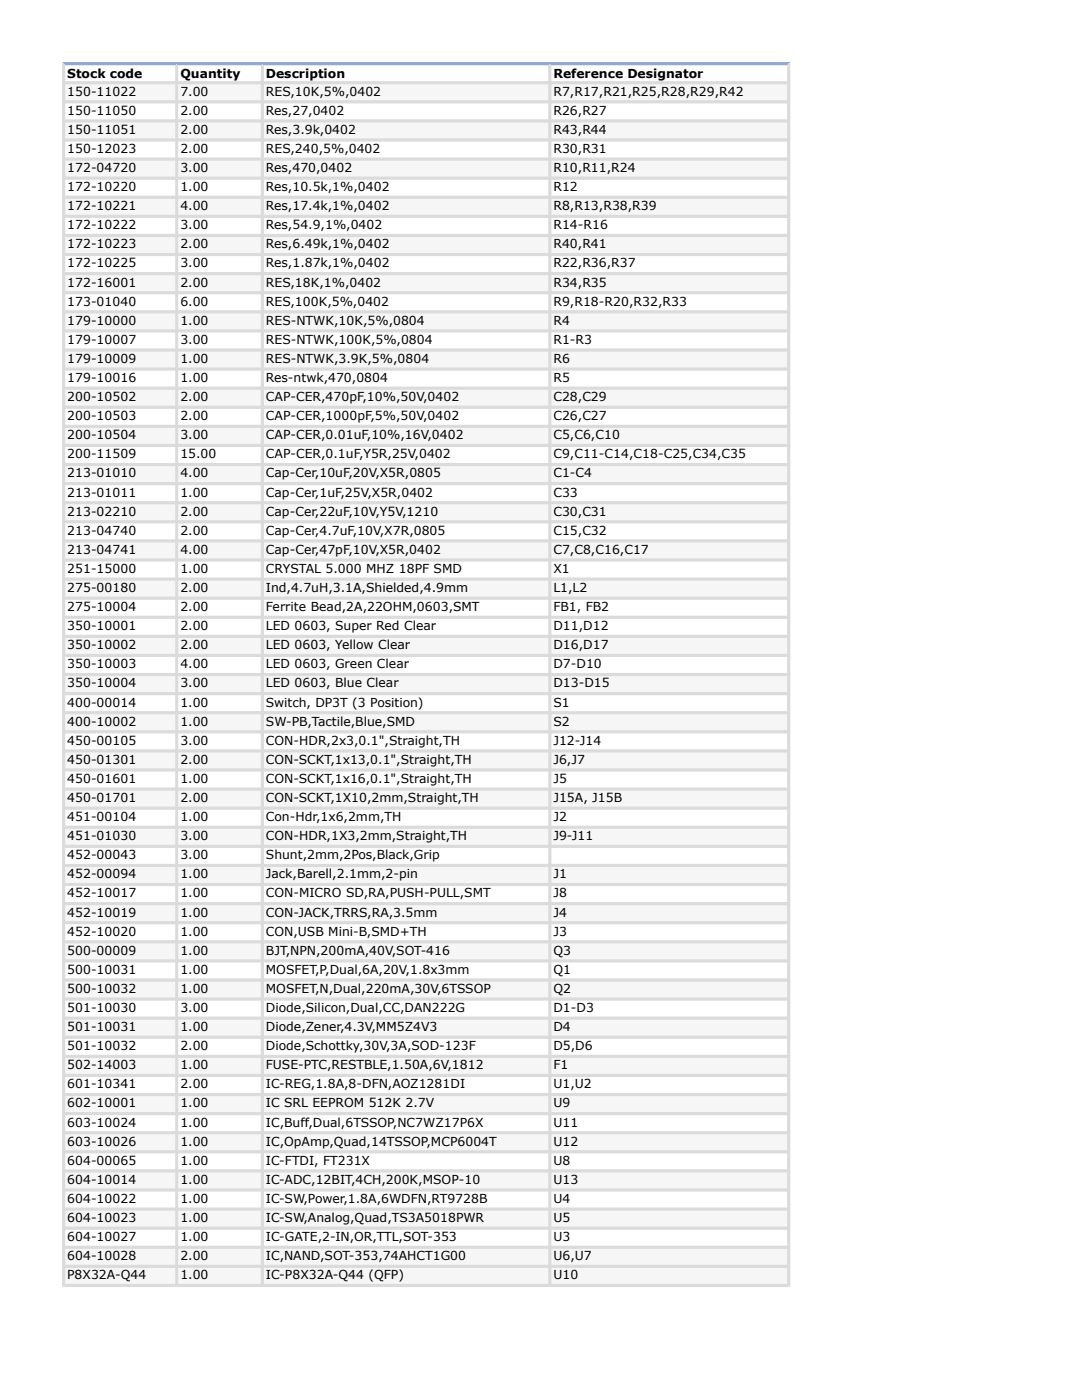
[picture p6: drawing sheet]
<svg xmlns="http://www.w3.org/2000/svg" width="216mm" height="279mm" viewBox="0 0 216 279" stroke-linecap="round" stroke-linejoin="round" font-family="sans-serif">
<defs><g id="words">
<g font-size="2.5">
<text x="13.4" y="15.6">Stock code</text>
<text x="36" y="15.6">Quantity</text>
<text x="53.1" y="15.6">Description</text>
<text x="110.4" y="15.6">Reference Designator</text>
<text x="13.4" y="19.1">150-11022</text>
<text x="13.4" y="22.9">150-11050</text>
<text x="36" y="19.1">7.00</text>
<text x="36" y="22.9">2.00</text>
<text x="53.1" y="19.1">RES,10K,5%,0402</text>
<text x="53.1" y="22.9">Res,27,0402</text>
<text x="110.4" y="19.1">R7,R17,R21,R25,R28,R29,R42</text>
<text x="110.4" y="22.9">R26,R27</text>
<text x="13.4" y="26.7">150-11051</text>
<text x="36" y="26.7">2.00</text>
<text x="53.1" y="26.7">Res,3.9k,0402</text>
<text x="110.4" y="26.7">R43,R44</text>
<text x="13.4" y="30.5">150-12023</text>
<text x="13.4" y="34.3">172-04720</text>
<text x="36" y="30.5">2.00</text>
<text x="36" y="34.3">3.00</text>
<text x="53.1" y="30.5">RES,240,5%,0402</text>
<text x="53.1" y="34.3">Res,470,0402</text>
<text x="110.4" y="30.5">R30,R31</text>
<text x="110.4" y="34.3">R10,R11,R24</text>
<text x="13.4" y="38.1">172-10220</text>
<text x="13.4" y="41.9">172-10221</text>
<text x="36" y="38.1">1.00</text>
<text x="36" y="41.9">4.00</text>
<text x="53.1" y="38.1">Res,10.5k,1%,0402</text>
<text x="53.1" y="41.9">Res,17.4k,1%,0402</text>
<text x="110.4" y="38.1">R12</text>
<text x="110.4" y="41.9">R8,R13,R38,R39</text>
<text x="13.4" y="45.8">172-10222</text>
<text x="36" y="45.8">3.00</text>
<text x="53.1" y="45.8">Res,54.9,1%,0402</text>
<text x="110.4" y="45.8">R14-R16</text>
<text x="13.4" y="49.6">172-10223</text>
<text x="13.4" y="53.4">172-10225</text>
<text x="36" y="49.6">2.00</text>
<text x="36" y="53.4">3.00</text>
<text x="53.1" y="49.6">Res,6.49k,1%,0402</text>
<text x="53.1" y="53.4">Res,1.87k,1%,0402</text>
<text x="110.4" y="49.6">R40,R41</text>
<text x="110.4" y="53.4">R22,R36,R37</text>
<text x="13.4" y="57.2">172-16001</text>
<text x="36" y="57.2">2.00</text>
<text x="53.1" y="57.2">RES,18K,1%,0402</text>
<text x="110.4" y="57.2">R34,R35</text>
<text x="13.4" y="61">173-01040</text>
<text x="13.4" y="64.8">179-10000</text>
<text x="36" y="61">6.00</text>
<text x="36" y="64.8">1.00</text>
<text x="53.1" y="61">RES,100K,5%,0402</text>
<text x="53.1" y="64.8">RES-NTWK,10K,5%,0804</text>
<text x="110.4" y="61">R9,R18-R20,R32,R33</text>
<text x="110.4" y="64.8">R4</text>
<text x="13.4" y="68.6">179-10007</text>
<text x="36" y="68.6">3.00</text>
<text x="53.1" y="68.6">RES-NTWK,100K,5%,0804</text>
<text x="110.4" y="68.6">R1-R3</text>
<text x="13.4" y="72.4">179-10009</text>
<text x="13.4" y="76.2">179-10016</text>
<text x="36" y="72.4">1.00</text>
<text x="36" y="76.2">1.00</text>
<text x="53.1" y="72.4">RES-NTWK,3.9K,5%,0804</text>
<text x="53.1" y="76.2">Res-ntwk,470,0804</text>
<text x="110.4" y="72.4">R6</text>
<text x="110.4" y="76.2">R5</text>
<text x="13.4" y="80">200-10502</text>
<text x="13.4" y="83.9">200-10503</text>
<text x="36" y="80">2.00</text>
<text x="36" y="83.9">2.00</text>
<text x="53.1" y="80">CAP-CER,470pF,10%,50V,0402</text>
<text x="53.1" y="83.9">CAP-CER,1000pF,5%,50V,0402</text>
<text x="110.4" y="80">C28,C29</text>
<text x="110.4" y="83.9">C26,C27</text>
<text x="13.4" y="87.7">200-10504</text>
<text x="36" y="87.7">3.00</text>
<text x="53.1" y="87.7">CAP-CER,0.01uF,10%,16V,0402</text>
<text x="110.4" y="87.7">C5,C6,C10</text>
<text x="13.4" y="91.5">200-11509</text>
<text x="13.4" y="95.3">213-01010</text>
<text x="36" y="91.5">15.00</text>
<text x="36" y="95.3">4.00</text>
<text x="53.1" y="91.5">CAP-CER,0.1uF,Y5R,25V,0402</text>
<text x="53.1" y="95.3">Cap-Cer,10uF,20V,X5R,0805</text>
<text x="110.4" y="91.5">C9,C11-C14,C18-C25,C34,C35</text>
<text x="110.4" y="95.3">C1-C4</text>
<text x="13.4" y="99.1">213-01011</text>
<text x="36" y="99.1">1.00</text>
<text x="53.1" y="99.1">Cap-Cer,1uF,25V,X5R,0402</text>
<text x="110.4" y="99.1">C33</text>
<text x="13.4" y="102.9">213-02210</text>
<text x="13.4" y="106.7">213-04740</text>
<text x="36" y="102.9">2.00</text>
<text x="36" y="106.7">2.00</text>
<text x="53.1" y="102.9">Cap-Cer,22uF,10V,Y5V,1210</text>
<text x="53.1" y="106.7">Cap-Cer,4.7uF,10V,X7R,0805</text>
<text x="110.4" y="102.9">C30,C31</text>
<text x="110.4" y="106.7">C15,C32</text>
<text x="13.4" y="110.5">213-04741</text>
<text x="36" y="110.5">4.00</text>
<text x="53.1" y="110.5">Cap-Cer,47pF,10V,X5R,0402</text>
<text x="110.4" y="110.5">C7,C8,C16,C17</text>
<text x="13.4" y="114.3">251-15000</text>
<text x="13.4" y="118.1">275-00180</text>
<text x="36" y="114.3">1.00</text>
<text x="36" y="118.1">2.00</text>
<text x="53.1" y="114.3">CRYSTAL 5.000 MHZ 18PF SMD</text>
<text x="53.1" y="118.1">Ind,4.7uH,3.1A,Shielded,4.9mm</text>
<text x="110.4" y="114.3">X1</text>
<text x="110.4" y="118.1">L1,L2</text>
<text x="13.4" y="122">275-10004</text>
<text x="13.4" y="125.8">350-10001</text>
<text x="36" y="122">2.00</text>
<text x="36" y="125.8">2.00</text>
<text x="53.1" y="122">Ferrite Bead,2A,22OHM,0603,SMT</text>
<text x="53.1" y="125.8">LED 0603, Super Red Clear</text>
<text x="110.4" y="122">FB1, FB2</text>
<text x="110.4" y="125.8">D11,D12</text>
<text x="13.4" y="129.6">350-10002</text>
<text x="36" y="129.6">2.00</text>
<text x="53.1" y="129.6">LED 0603, Yellow Clear</text>
<text x="110.4" y="129.6">D16,D17</text>
<text x="13.4" y="133.4">350-10003</text>
<text x="13.4" y="137.2">350-10004</text>
<text x="36" y="133.4">4.00</text>
<text x="36" y="137.2">3.00</text>
<text x="53.1" y="133.4">LED 0603, Green Clear</text>
<text x="53.1" y="137.2">LED 0603, Blue Clear</text>
<text x="110.4" y="133.4">D7-D10</text>
<text x="110.4" y="137.2">D13-D15</text>
<text x="13.4" y="141">400-00014</text>
<text x="36" y="141">1.00</text>
<text x="53.1" y="141">Switch, DP3T (3 Position)</text>
<text x="110.4" y="141">S1</text>
<text x="13.4" y="144.8">400-10002</text>
<text x="13.4" y="148.6">450-00105</text>
<text x="36" y="144.8">1.00</text>
<text x="36" y="148.6">3.00</text>
<text x="53.1" y="144.8">SW-PB,Tactile,Blue,SMD</text>
<text x="53.1" y="148.6">CON-HDR,2x3,0.1&quot;,Straight,TH</text>
<text x="110.4" y="144.8">S2</text>
<text x="110.4" y="148.6">J12-J14</text>
<text x="13.4" y="152.4">450-01301</text>
<text x="36" y="152.4">2.00</text>
<text x="53.1" y="152.4">CON-SCKT,1x13,0.1&quot;,Straight,TH</text>
<text x="110.4" y="152.4">J6,J7</text>
<text x="13.4" y="156.2">450-01601</text>
<text x="13.4" y="160.1">450-01701</text>
<text x="36" y="156.2">1.00</text>
<text x="36" y="160.1">2.00</text>
<text x="53.1" y="156.2">CON-SCKT,1x16,0.1&quot;,Straight,TH</text>
<text x="53.1" y="160.1">CON-SCKT,1X10,2mm,Straight,TH</text>
<text x="110.4" y="156.2">J5</text>
<text x="110.4" y="160.1">J15A, J15B</text>
<text x="13.4" y="163.9">451-00104</text>
<text x="13.4" y="167.7">451-01030</text>
<text x="36" y="163.9">1.00</text>
<text x="36" y="167.7">3.00</text>
<text x="53.1" y="163.9">Con-Hdr,1x6,2mm,TH</text>
<text x="53.1" y="167.7">CON-HDR,1X3,2mm,Straight,TH</text>
<text x="110.4" y="163.9">J2</text>
<text x="110.4" y="167.7">J9-J11</text>
<text x="13.4" y="171.5">452-00043</text>
<text x="36" y="171.5">3.00</text>
<text x="53.1" y="171.5">Shunt,2mm,2Pos,Black,Grip</text>
<text x="13.4" y="175.3">452-00094</text>
<text x="13.4" y="179.1">452-10017</text>
<text x="36" y="175.3">1.00</text>
<text x="36" y="179.1">1.00</text>
<text x="53.1" y="175.3">Jack,Barell,2.1mm,2-pin</text>
<text x="53.1" y="179.1">CON-MICRO SD,RA,PUSH-PULL,SMT</text>
<text x="110.4" y="175.3">J1</text>
<text x="110.4" y="179.1">J8</text>
<text x="13.4" y="182.9">452-10019</text>
<text x="36" y="182.9">1.00</text>
<text x="53.1" y="182.9">CON-JACK,TRRS,RA,3.5mm</text>
<text x="110.4" y="182.9">J4</text>
<text x="13.4" y="186.7">452-10020</text>
<text x="13.4" y="190.5">500-00009</text>
<text x="36" y="186.7">1.00</text>
<text x="36" y="190.5">1.00</text>
<text x="53.1" y="186.7">CON,USB Mini-B,SMD+TH</text>
<text x="53.1" y="190.5">BJT,NPN,200mA,40V,SOT-416</text>
<text x="110.4" y="186.7">J3</text>
<text x="110.4" y="190.5">Q3</text>
<text x="13.4" y="194.3">500-10031</text>
<text x="36" y="194.3">1.00</text>
<text x="53.1" y="194.3">MOSFET,P,Dual,6A,20V,1.8x3mm</text>
<text x="110.4" y="194.3">Q1</text>
<text x="13.4" y="198.2">500-10032</text>
<text x="13.4" y="202">501-10030</text>
<text x="36" y="198.2">1.00</text>
<text x="36" y="202">3.00</text>
<text x="53.1" y="198.2">MOSFET,N,Dual,220mA,30V,6TSSOP</text>
<text x="53.1" y="202">Diode,Silicon,Dual,CC,DAN222G</text>
<text x="110.4" y="198.2">Q2</text>
<text x="110.4" y="202">D1-D3</text>
<text x="13.4" y="205.8">501-10031</text>
<text x="13.4" y="209.6">501-10032</text>
<text x="36" y="205.8">1.00</text>
<text x="36" y="209.6">2.00</text>
<text x="53.1" y="205.8">Diode,Zener,4.3V,MM5Z4V3</text>
<text x="53.1" y="209.6">Diode,Schottky,30V,3A,SOD-123F</text>
<text x="110.4" y="205.8">D4</text>
<text x="110.4" y="209.6">D5,D6</text>
<text x="13.4" y="213.4">502-14003</text>
<text x="36" y="213.4">1.00</text>
<text x="53.1" y="213.4">FUSE-PTC,RESTBLE,1.50A,6V,1812</text>
<text x="110.4" y="213.4">F1</text>
<text x="13.4" y="217.2">601-10341</text>
<text x="13.4" y="221">602-10001</text>
<text x="36" y="217.2">2.00</text>
<text x="36" y="221">1.00</text>
<text x="53.1" y="217.2">IC-REG,1.8A,8-DFN,AOZ1281DI</text>
<text x="53.1" y="221">IC SRL EEPROM 512K 2.7V</text>
<text x="110.4" y="217.2">U1,U2</text>
<text x="110.4" y="221">U9</text>
<text x="13.4" y="224.8">603-10024</text>
<text x="36" y="224.8">1.00</text>
<text x="53.1" y="224.8">IC,Buff,Dual,6TSSOP,NC7WZ17P6X</text>
<text x="110.4" y="224.8">U11</text>
<text x="13.4" y="228.6">603-10026</text>
<text x="13.4" y="232.4">604-00065</text>
<text x="36" y="228.6">1.00</text>
<text x="36" y="232.4">1.00</text>
<text x="53.1" y="228.6">IC,OpAmp,Quad,14TSSOP,MCP6004T</text>
<text x="53.1" y="232.4">IC-FTDI, FT231X</text>
<text x="110.4" y="228.6">U12</text>
<text x="110.4" y="232.4">U8</text>
<text x="13.4" y="236.3">604-10014</text>
<text x="36" y="236.3">1.00</text>
<text x="53.1" y="236.3">IC-ADC,12BIT,4CH,200K,MSOP-10</text>
<text x="110.4" y="236.3">U13</text>
<text x="13.4" y="240.1">604-10022</text>
<text x="13.4" y="243.9">604-10023</text>
<text x="36" y="240.1">1.00</text>
<text x="36" y="243.9">1.00</text>
<text x="53.1" y="240.1">IC-SW,Power,1.8A,6WDFN,RT9728B</text>
<text x="53.1" y="243.9">IC-SW,Analog,Quad,TS3A5018PWR</text>
<text x="110.4" y="240.1">U4</text>
<text x="110.4" y="243.9">U5</text>
<text x="13.4" y="247.7">604-10027</text>
<text x="13.4" y="251.5">604-10028</text>
<text x="36" y="247.7">1.00</text>
<text x="36" y="251.5">2.00</text>
<text x="53.1" y="247.7">IC-GATE,2-IN,OR,TTL,SOT-353</text>
<text x="53.1" y="251.5">IC,NAND,SOT-353,74AHCT1G00</text>
<text x="110.4" y="247.7">U3</text>
<text x="110.4" y="251.5">U6,U7</text>
<text x="13.4" y="255.3">P8X32A-Q44</text>
<text x="36" y="255.3">1.00</text>
<text x="53.1" y="255.3">IC-P8X32A-Q44 (QFP)</text>
<text x="110.4" y="255.3">U10</text>
</g>
</g></defs>
<g fill="#f6f6f6">
<path d="M12.7 16.5h144.6v3.8h-144.6z" fill-rule="evenodd"/>
<path d="M12.7 24.1h144.6v3.8h-144.6z" fill-rule="evenodd"/>
<path d="M12.7 31.7h144.6v3.8h-144.6z" fill-rule="evenodd"/>
<path d="M12.7 39.3h144.6v3.8h-144.6z" fill-rule="evenodd"/>
<path d="M12.7 47h144.6v3.8h-144.6z" fill-rule="evenodd"/>
<path d="M12.7 54.6h144.6v3.8h-144.6z" fill-rule="evenodd"/>
<path d="M12.7 62.2h144.6v3.8h-144.6z" fill-rule="evenodd"/>
<path d="M12.7 69.8h144.6v3.8h-144.6z" fill-rule="evenodd"/>
<path d="M12.7 77.4h144.6v3.8h-144.6z" fill-rule="evenodd"/>
<path d="M12.7 85.1h144.6v3.8h-144.6z" fill-rule="evenodd"/>
<path d="M12.7 92.7h144.6v3.8h-144.6z" fill-rule="evenodd"/>
<path d="M12.7 100.3h144.6v3.8h-144.6z" fill-rule="evenodd"/>
<path d="M12.7 107.9h144.6v3.8h-144.6z" fill-rule="evenodd"/>
<path d="M12.7 115.5h144.6v3.8h-144.6z" fill-rule="evenodd"/>
<path d="M12.7 127h144.6v3.8h-144.6z" fill-rule="evenodd"/>
<path d="M12.7 134.6h144.6v3.8h-144.6z" fill-rule="evenodd"/>
<path d="M12.7 142.2h144.6v3.8h-144.6z" fill-rule="evenodd"/>
<path d="M12.7 149.8h144.6v3.8h-144.6z" fill-rule="evenodd"/>
<path d="M12.7 157.4h144.6v3.9h-144.6z" fill-rule="evenodd"/>
<path d="M12.7 165.1h144.6v3.8h-144.6z" fill-rule="evenodd"/>
<path d="M12.7 172.7h144.6v3.8h-144.6z" fill-rule="evenodd"/>
<path d="M12.7 180.3h144.6v3.8h-144.6z" fill-rule="evenodd"/>
<path d="M12.7 187.9h144.6v3.8h-144.6z" fill-rule="evenodd"/>
<path d="M12.7 195.5h144.6v3.9h-144.6z" fill-rule="evenodd"/>
<path d="M12.7 203.2h144.6v3.8h-144.6z" fill-rule="evenodd"/>
<path d="M12.7 210.8h144.6v3.8h-144.6z" fill-rule="evenodd"/>
<path d="M12.7 218.4h144.6v3.8h-144.6z" fill-rule="evenodd"/>
<path d="M12.7 226h144.6v3.8h-144.6z" fill-rule="evenodd"/>
<path d="M12.7 233.6h144.6v3.9h-144.6z" fill-rule="evenodd"/>
<path d="M12.7 241.3h144.6v3.8h-144.6z" fill-rule="evenodd"/>
<path d="M12.7 248.9h144.6v7.6h-144.6z" fill-rule="evenodd"/>
</g>
<path d="M12.4 12.4h145.3l-.6 .6h-144.1z" fill-rule="evenodd" fill="#7caaec"/>
<g fill="#dcdadc">
<path d="M12.7 16.5l.3-.3h144.1l.3 .3-.3 .3h-144.1z" fill-rule="evenodd"/>
<path d="M12.7 20.3l.3-.3h144.1l.3 .3-.3 .3h-144.1z" fill-rule="evenodd"/>
<path d="M13 23.8h144.1l.3 .3-.3 .3h-144.1l-.3-.3z" fill-rule="evenodd"/>
<path d="M13 27.6h144.1l.3 .3-.3 .4h-144.1l-.3-.4z" fill-rule="evenodd"/>
<path d="M13 31.4h144.1l.3 .4-.3 .3h-144.1l-.3-.3z" fill-rule="evenodd"/>
<path d="M12.7 35.6l.3-.4h144.1l.3 .4-.3 .3h-144.1z" fill-rule="evenodd"/>
<path d="M12.7 39.4l.3-.3h144.1l.3 .3-.3 .3h-144.1z" fill-rule="evenodd"/>
<path d="M13 42.9h144.1l.3 .3-.3 .3h-144.1l-.3-.3z" fill-rule="evenodd"/>
<path d="M13 46.7h144.1l.3 .3-.3 .3h-144.1l-.3-.3z" fill-rule="evenodd"/>
<path d="M13 50.5h144.1l.3 .3-.3 .3h-144.1l-.3-.3z" fill-rule="evenodd"/>
<path d="M12.7 54.6l.3-.3h144.1l.3 .3-.3 .3h-144.1z" fill-rule="evenodd"/>
<path d="M12.7 58.4l.3-.3h144.1l.3 .3-.3 .3h-144.1z" fill-rule="evenodd"/>
<path d="M13 61.9h144.1l.3 .3-.3 .3h-144.1l-.3-.3z" fill-rule="evenodd"/>
<path d="M13 65.7h144.1l.3 .3-.3 .4h-144.1l-.3-.4z" fill-rule="evenodd"/>
<path d="M13 69.5h144.1l.3 .3-.3 .4h-144.1l-.3-.4z" fill-rule="evenodd"/>
<path d="M12.7 73.7l.3-.4h144.1l.3 .4-.3 .3h-144.1z" fill-rule="evenodd"/>
<path d="M12.7 77.5l.3-.3h144.1l.3 .3-.3 .3h-144.1z" fill-rule="evenodd"/>
<path d="M13 81h144.1l.3 .3-.3 .3h-144.1l-.3-.3z" fill-rule="evenodd"/>
<path d="M13 84.8h144.1l.3 .3-.3 .3h-144.1l-.3-.3z" fill-rule="evenodd"/>
<path d="M13 88.6h144.1l.3 .3-.3 .3h-144.1l-.3-.3z" fill-rule="evenodd"/>
<path d="M12.7 92.7l.3-.3h144.1l.3 .3-.3 .3h-144.1z" fill-rule="evenodd"/>
<path d="M12.7 96.5l.3-.3h144.1l.3 .3-.3 .3h-144.1z" fill-rule="evenodd"/>
<path d="M12.7 100.3l.3-.3h144.1l.3 .3-.3 .3h-144.1z" fill-rule="evenodd"/>
<path d="M13 103.8h144.1l.3 .3-.3 .4h-144.1l-.3-.4z" fill-rule="evenodd"/>
<path d="M12.7 107.9l.3-.3h144.1l.3 .3-.3 .4h-144.1z" fill-rule="evenodd"/>
<path d="M12.7 111.8l.3-.4h144.1l.3 .4-.3 .3h-144.1z" fill-rule="evenodd"/>
<path d="M12.7 115.6l.3-.3h144.1l.3 .3-.3 .3h-144.1z" fill-rule="evenodd"/>
<path d="M12.7 119.4l.3-.3h144.1l.3 .3-.3 .3h-144.1z" fill-rule="evenodd"/>
<path d="M13 122.9h144.1l.3 .3-.3 .3h-144.1l-.3-.3z" fill-rule="evenodd"/>
<path d="M12.7 127l.3-.3h144.1l.3 .3-.3 .3h-144.1z" fill-rule="evenodd"/>
<path d="M12.7 130.8l.3-.3h144.1l.3 .3-.3 .3h-144.1z" fill-rule="evenodd"/>
<path d="M12.7 134.6l.3-.3h144.1l.3 .3-.3 .3h-144.1z" fill-rule="evenodd"/>
<path d="M12.7 138.4l.3-.3h144.1l.3 .3-.3 .3h-144.1z" fill-rule="evenodd"/>
<path d="M13 141.9h144.1l.3 .3-.3 .4h-144.1l-.3-.4z" fill-rule="evenodd"/>
<path d="M12.7 146l.3-.3h144.1l.3 .3-.3 .4h-144.1z" fill-rule="evenodd"/>
<path d="M12.7 149.9l.3-.4h144.1l.3 .4-.3 .3h-144.1z" fill-rule="evenodd"/>
<path d="M12.7 153.7l.3-.3h144.1l.3 .3-.3 .3h-144.1z" fill-rule="evenodd"/>
<path d="M12.7 157.5l.3-.3h144.1l.3 .3-.3 .3h-144.1z" fill-rule="evenodd"/>
<path d="M13 161h144.1l.3 .3-.3 .3h-144.1l-.3-.3z" fill-rule="evenodd"/>
<path d="M12.7 165.1l.3-.3h144.1l.3 .3-.3 .3h-144.1z" fill-rule="evenodd"/>
<path d="M12.7 168.9l.3-.3h144.1l.3 .3-.3 .3h-144.1z" fill-rule="evenodd"/>
<path d="M12.7 172.7l.3-.3h144.1l.3 .3-.3 .3h-144.1z" fill-rule="evenodd"/>
<path d="M12.7 176.5l.3-.3h144.1l.3 .3-.3 .3h-144.1z" fill-rule="evenodd"/>
<path d="M13 180h144.1l.3 .3-.3 .4h-144.1l-.3-.4z" fill-rule="evenodd"/>
<path d="M12.7 184.1l.3-.3h144.1l.3 .3-.3 .4h-144.1z" fill-rule="evenodd"/>
<path d="M12.7 188l.3-.4h144.1l.3 .4-.3 .3h-144.1z" fill-rule="evenodd"/>
<path d="M13 191.5h144.1l.3 .3-.3 .3h-144.1l-.3-.3z" fill-rule="evenodd"/>
<path d="M12.7 195.6l.3-.3h144.1l.3 .3-.3 .3h-144.1z" fill-rule="evenodd"/>
<path d="M12.7 199.4l.3-.3h144.1l.3 .3-.3 .3h-144.1z" fill-rule="evenodd"/>
<path d="M12.7 203.2l.3-.3h144.1l.3 .3-.3 .3h-144.1z" fill-rule="evenodd"/>
<path d="M13 206.7h144.1l.3 .3-.3 .3h-144.1l-.3-.3z" fill-rule="evenodd"/>
<path d="M13 210.5h144.1l.3 .3-.3 .3h-144.1l-.3-.3z" fill-rule="evenodd"/>
<path d="M12.7 214.6l.3-.3h144.1l.3 .3-.3 .3h-144.1z" fill-rule="evenodd"/>
<path d="M12.7 218.4l.3-.3h144.1l.3 .3-.3 .4h-144.1z" fill-rule="evenodd"/>
<path d="M12.7 222.2l.3-.3h144.1l.3 .3-.3 .4h-144.1z" fill-rule="evenodd"/>
<path d="M13 225.7h144.1l.3 .4-.3 .3h-144.1l-.3-.3z" fill-rule="evenodd"/>
<path d="M13 229.6h144.1l.3 .3-.3 .3h-144.1l-.3-.3z" fill-rule="evenodd"/>
<path d="M12.7 233.7l.3-.3h144.1l.3 .3-.3 .3h-144.1z" fill-rule="evenodd"/>
<path d="M12.7 237.5l.3-.3h144.1l.3 .3-.3 .3h-144.1z" fill-rule="evenodd"/>
<path d="M12.7 241.3l.3-.3h144.1l.3 .3-.3 .3h-144.1z" fill-rule="evenodd"/>
<path d="M12.7 245.1l.3-.3h144.1l.3 .3-.3 .3h-144.1z" fill-rule="evenodd"/>
<path d="M12.7 248.9l.3-.3h144.1l.3 .3-.3 .3h-144.1z" fill-rule="evenodd"/>
<path d="M12.7 252.7l.3-.3h144.1l.3 .3-.3 .3h-144.1z" fill-rule="evenodd"/>
<path d="M12.4 256.9l.6-.7h144.1l.6 .7z" fill-rule="evenodd"/>
<path d="M12.4 12.4l.6 .6v243.2l-.6 .7z" fill-rule="evenodd"/>
<path d="M35.2 12.7l.4 .3v243.2l-.4 .3-.2-.3v-243.2z" fill-rule="evenodd"/>
<path d="M52.4 12.7l.3 .3v243.2l-.3 .3-.4-.3v-243.2z" fill-rule="evenodd"/>
<path d="M109.7 12.7l.3 .3v243.2l-.3 .3-.3-.3v-243.2z" fill-rule="evenodd"/>
<path d="M157.7 12.4v244.5l-.6-.7v-243.2z" fill-rule="evenodd"/>
</g>
<use href="#words"/>
</svg>
